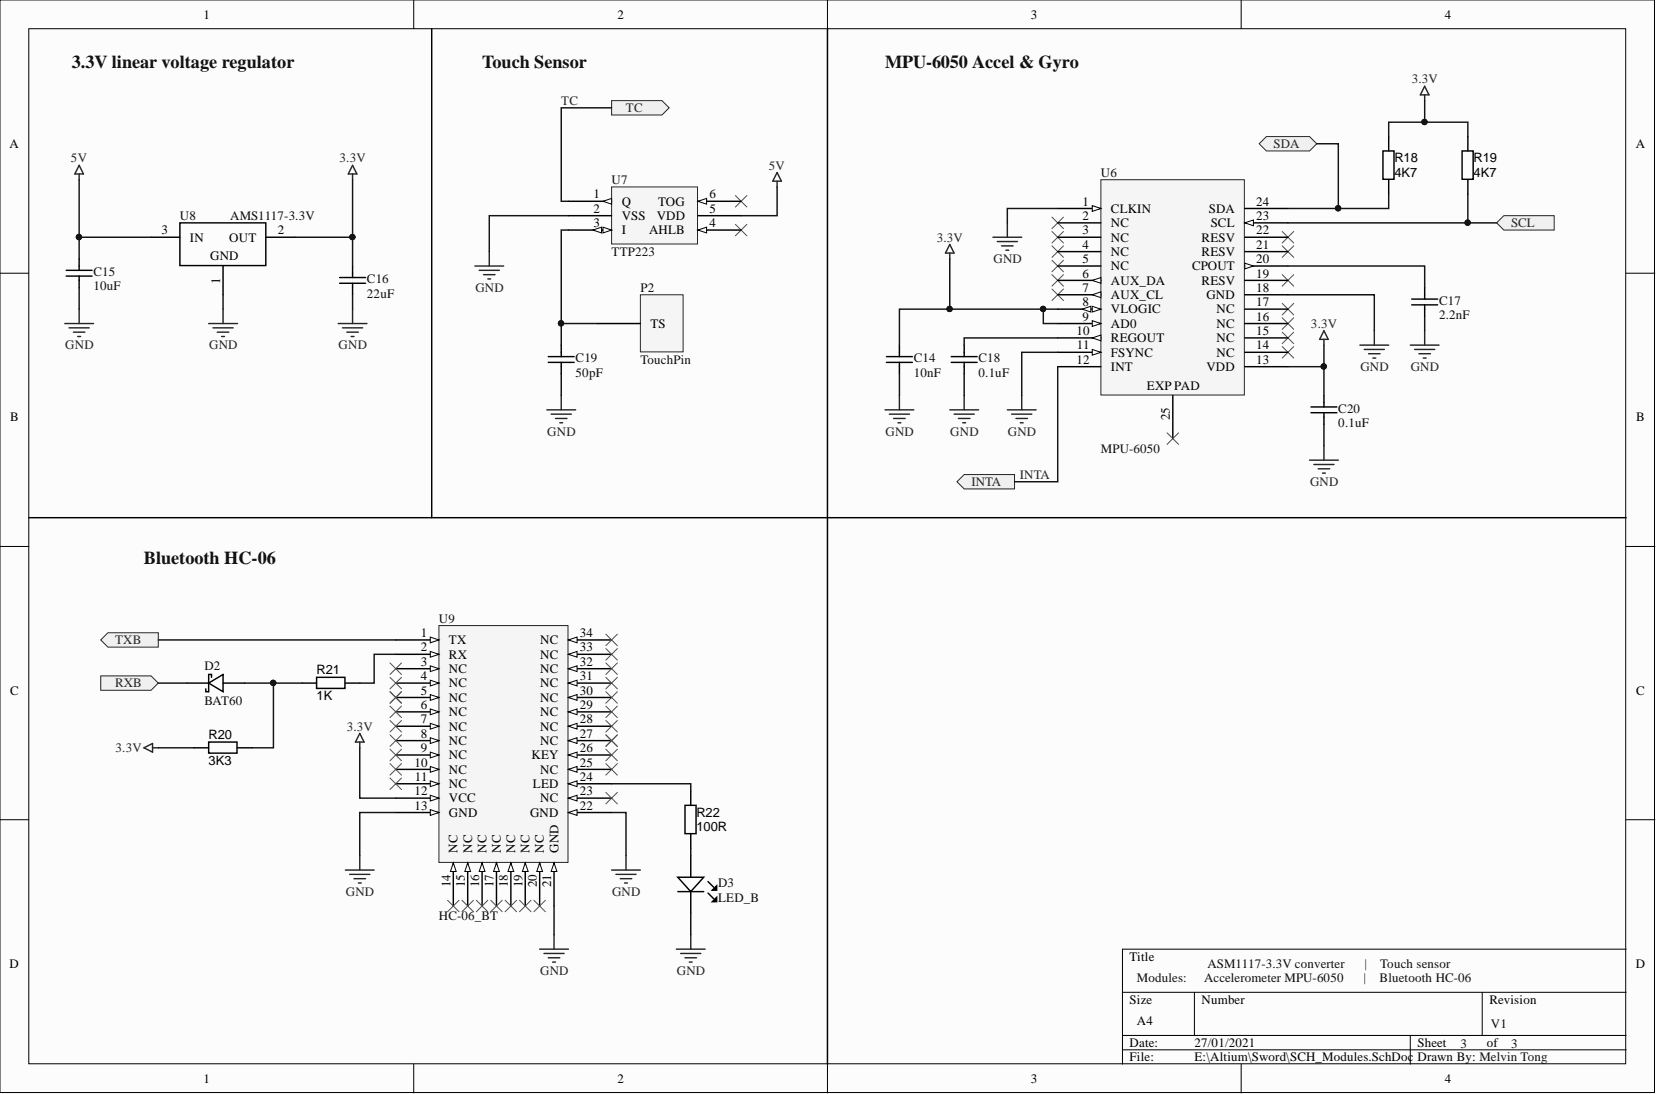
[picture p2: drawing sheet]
<svg xmlns="http://www.w3.org/2000/svg" width="292mm" height="193mm" viewBox="0 0 292 193" stroke-linecap="round" stroke-linejoin="round" font-family="sans-serif">
<defs><g id="words">
<g font-size="3.2" fill="#0e0e0e">
<text x="12.7" y="12">3.3V linear voltage regulator</text>
<text x="85" y="12">Touch Sensor</text>
<text x="156.1" y="12">MPU-6050 Accel &amp; Gyro</text>
<text x="25.4" y="99.5">Bluetooth HC-06</text>
</g>
<g font-size="2.3">
<text x="35.9" y="3.3">1</text>
<text x="108.9" y="3.3">2</text>
<text x="181.8" y="3.3">3</text>
<text x="254.8" y="3.3">4</text>
<text x="1.7" y="26.1">A</text>
<text x="246" y="28.7">R18</text>
<text x="259.9" y="28.7">R19</text>
<text x="288.5" y="26.1">A</text>
<text x="104.7" y="35">1</text>
<text x="125.1" y="35">6</text>
<text x="246" y="31.2">4K7</text>
<text x="259.9" y="31.2">4K7</text>
<text x="28.5" y="41.3">3</text>
<text x="49" y="41.3">2</text>
<text x="104.7" y="37.5">2</text>
<text x="104.7" y="40.1">3</text>
<text x="109.7" y="36.3">Q</text>
<text x="109.7" y="38.8">VSS</text>
<text x="109.7" y="41.3">I</text>
<text x="114.5" y="41.3">AHLB</text>
<text x="115.8" y="38.8">VDD</text>
<text x="116.1" y="36.3">TOG</text>
<text x="125.1" y="40.1">4</text>
<text x="125.1" y="37.5">5</text>
<text x="191" y="36.3">1</text>
<text x="191" y="38.8">2</text>
<text x="191" y="41.3">3</text>
<text x="196" y="37.5">CLKIN</text>
<text x="196" y="40.1">NC</text>
<text x="213.2" y="37.5">SDA</text>
<text x="213.6" y="40.1">SCL</text>
<text x="221.6" y="41.3">22</text>
<text x="221.6" y="38.8">23</text>
<text x="221.6" y="36.3">24</text>
<text x="33.5" y="42.6">IN</text>
<text x="37.1" y="45.9">GND</text>
<text x="40.4" y="42.6">OUT</text>
<text x="191" y="43.9">4</text>
<text x="191" y="46.4">5</text>
<text x="196" y="42.6">NC</text>
<text x="196" y="45.1">NC</text>
<text x="196" y="47.7">NC</text>
<text x="210.3" y="47.7">CPOUT</text>
<text x="212" y="45.1">RESV</text>
<text x="212" y="42.6">RESV</text>
<text x="221.6" y="46.4">20</text>
<text x="221.6" y="43.9">21</text>
<text x="38.8" y="50.1" transform="rotate(-90 38.8 50.1)">1</text>
<text x="191" y="49">6</text>
<text x="191" y="51.5">7</text>
<text x="196" y="50.2">AUX_DA</text>
<text x="196" y="52.8">AUX_CL</text>
<text x="212" y="50.2">RESV</text>
<text x="212.8" y="52.8">GND</text>
<text x="221.6" y="51.5">18</text>
<text x="221.6" y="49">19</text>
<text x="114.7" y="57.8">TS</text>
<text x="189.9" y="59.1">10</text>
<text x="191" y="54">8</text>
<text x="191" y="56.6">9</text>
<text x="196" y="55.3">VLOGIC</text>
<text x="196" y="57.8">AD0</text>
<text x="214.6" y="57.8">NC</text>
<text x="214.6" y="55.3">NC</text>
<text x="221.6" y="59.1">15</text>
<text x="221.6" y="56.6">16</text>
<text x="221.6" y="54">17</text>
<text x="189.9" y="64.2">12</text>
<text x="190" y="61.6">11</text>
<text x="196" y="60.4">REGOUT</text>
<text x="196" y="62.9">FSYNC</text>
<text x="196" y="65.4">INT</text>
<text x="212.8" y="65.4">VDD</text>
<text x="214.6" y="62.9">NC</text>
<text x="214.6" y="60.4">NC</text>
<text x="221.6" y="64.2">13</text>
<text x="221.6" y="61.6">14</text>
<text x="202.3" y="68.7">EXP PAD</text>
<text x="1.8" y="74.3">B</text>
<text x="206.4" y="74.1" transform="rotate(-90 206.4 74.1)">25</text>
<text x="288.6" y="74.3">B</text>
<text x="74.2" y="112.4">1</text>
<text x="79.2" y="113.6">TX</text>
<text x="95.3" y="113.6">NC</text>
<text x="102.3" y="112.4">34</text>
<text x="55.8" y="119">R21</text>
<text x="74.2" y="114.9">2</text>
<text x="74.2" y="117.4">3</text>
<text x="74.2" y="120">4</text>
<text x="79.2" y="116.2">RX</text>
<text x="79.2" y="118.7">NC</text>
<text x="95.3" y="118.7">NC</text>
<text x="95.3" y="116.2">NC</text>
<text x="102.3" y="120">31</text>
<text x="102.3" y="117.4">32</text>
<text x="102.3" y="114.9">33</text>
<text x="1.8" y="122.5">C</text>
<text x="55.8" y="123.5">1K</text>
<text x="74.2" y="122.5">5</text>
<text x="74.2" y="125.1">6</text>
<text x="79.2" y="121.3">NC</text>
<text x="79.2" y="123.8">NC</text>
<text x="95.3" y="123.8">NC</text>
<text x="95.3" y="121.3">NC</text>
<text x="102.3" y="125.1">29</text>
<text x="102.3" y="122.5">30</text>
<text x="288.6" y="122.5">C</text>
<text x="36.8" y="130.4">R20</text>
<text x="74.2" y="127.6">7</text>
<text x="74.2" y="130.1">8</text>
<text x="79.2" y="126.3">NC</text>
<text x="79.2" y="128.9">NC</text>
<text x="79.2" y="131.4">NC</text>
<text x="95.3" y="131.4">NC</text>
<text x="95.3" y="128.9">NC</text>
<text x="95.3" y="126.3">NC</text>
<text x="102.3" y="130.1">27</text>
<text x="102.3" y="127.6">28</text>
<text x="36.8" y="134.9">3K3</text>
<text x="73.1" y="135.2">10</text>
<text x="73.2" y="137.7">11</text>
<text x="74.2" y="132.7">9</text>
<text x="79.2" y="133.9">NC</text>
<text x="79.2" y="136.5">NC</text>
<text x="93.7" y="133.9">KEY</text>
<text x="95.3" y="136.5">NC</text>
<text x="102.3" y="137.7">24</text>
<text x="102.3" y="135.2">25</text>
<text x="102.3" y="132.7">26</text>
<text x="73.1" y="140.3">12</text>
<text x="73.1" y="142.8">13</text>
<text x="79.2" y="139">NC</text>
<text x="79.2" y="141.5">VCC</text>
<text x="94" y="139">LED</text>
<text x="95.3" y="141.5">NC</text>
<text x="102.3" y="142.8">22</text>
<text x="102.3" y="140.3">23</text>
<text x="79.2" y="144.1">GND</text>
<text x="93.5" y="144.1">GND</text>
<text x="122.9" y="144.1">R22</text>
<text x="122.9" y="146.6">100R</text>
<text x="80.7" y="150.4" transform="rotate(-90 80.7 150.4)">NC</text>
<text x="83.3" y="150.4" transform="rotate(-90 83.3 150.4)">NC</text>
<text x="85.8" y="150.4" transform="rotate(-90 85.8 150.4)">NC</text>
<text x="88.3" y="150.4" transform="rotate(-90 88.3 150.4)">NC</text>
<text x="90.9" y="150.4" transform="rotate(-90 90.9 150.4)">NC</text>
<text x="93.4" y="150.4" transform="rotate(-90 93.4 150.4)">NC</text>
<text x="95.9" y="150.4" transform="rotate(-90 95.9 150.4)">NC</text>
<text x="98.5" y="150.4" transform="rotate(-90 98.5 150.4)">GND</text>
<text x="79.5" y="156.5" transform="rotate(-90 79.5 156.5)">14</text>
<text x="82" y="156.5" transform="rotate(-90 82 156.5)">15</text>
<text x="84.5" y="156.5" transform="rotate(-90 84.5 156.5)">16</text>
<text x="87.1" y="156.5" transform="rotate(-90 87.1 156.5)">17</text>
<text x="89.6" y="156.5" transform="rotate(-90 89.6 156.5)">18</text>
<text x="92.1" y="156.5" transform="rotate(-90 92.1 156.5)">19</text>
<text x="94.7" y="156.5" transform="rotate(-90 94.7 156.5)">20</text>
<text x="97.2" y="156.5" transform="rotate(-90 97.2 156.5)">21</text>
<text x="1.7" y="170.7">D</text>
<text x="199.3" y="169.4">Title</text>
<text x="288.5" y="170.7">D</text>
<text x="199.3" y="177.1">Size</text>
<text x="212" y="177.1">Number</text>
<text x="262.7" y="177.1">Revision</text>
<text x="199.3" y="184.7">Date:</text>
<text x="200.5" y="180.9">A4</text>
<text x="210.7" y="184.7">27/01/2021</text>
<text x="250" y="184.7">Sheet</text>
<text x="262.3" y="184.7">of</text>
<text x="35.9" y="191">1</text>
<text x="108.9" y="191">2</text>
<text x="181.8" y="191">3</text>
<text x="199.3" y="187.2">File:</text>
<text x="210.7" y="187.2">E:\Altium\Sword\SCH_Modules.SchDoc</text>
<text x="250" y="187.2">Drawn By: Melvin Tong</text>
<text x="254.8" y="191">4</text>
</g>
<g font-size="2.3" fill="#262626">
<text x="249" y="14.7">3.3V</text>
<text x="99" y="18.5">TC</text>
<text x="110.4" y="19.8">TC</text>
<text x="12.5" y="28.7">5V</text>
<text x="59.9" y="28.7">3.3V</text>
<text x="135.6" y="29.9">5V</text>
<text x="224.6" y="26.1">SDA</text>
<text x="266.5" y="40.1">SCL</text>
<text x="165.2" y="42.6">3.3V</text>
<text x="175.2" y="46.4">GND</text>
<text x="83.8" y="51.5">GND</text>
<text x="231.2" y="57.8">3.3V</text>
<text x="11.5" y="61.6">GND</text>
<text x="36.9" y="61.6">GND</text>
<text x="59.7" y="61.6">GND</text>
<text x="240" y="65.4">GND</text>
<text x="248.8" y="65.4">GND</text>
<text x="96.5" y="76.9">GND</text>
<text x="156.2" y="76.9">GND</text>
<text x="167.6" y="76.9">GND</text>
<text x="177.8" y="76.9">GND</text>
<text x="171.3" y="85.7">INTA</text>
<text x="179.9" y="84.5">INTA</text>
<text x="231.1" y="85.7">GND</text>
<text x="20.3" y="113.6">TXB</text>
<text x="20.3" y="121.3">RXB</text>
<text x="61.2" y="128.9">3.3V</text>
<text x="20.4" y="132.7">3.3V</text>
<text x="61" y="158">GND</text>
<text x="108" y="158">GND</text>
<text x="95.3" y="172">GND</text>
<text x="119.4" y="172">GND</text>
</g>
<g font-size="2.3" fill="#0e0e0e">
<text x="107.9" y="32.5">U7</text>
<text x="194.2" y="31.2">U6</text>
<text x="31.7" y="38.8">U8</text>
<text x="40.6" y="38.8">AMS1117-3.3V</text>
<text x="107.9" y="45.1">TTP223</text>
<text x="16.5" y="48.7">C15</text>
<text x="16.5" y="51.2">10uF</text>
<text x="64.7" y="50">C16</text>
<text x="64.7" y="52.5">22uF</text>
<text x="113" y="51.5">P2</text>
<text x="253.8" y="53.8">C17</text>
<text x="253.8" y="56.3">2.2nF</text>
<text x="101.5" y="63.9">C19</text>
<text x="113" y="64.2">TouchPin</text>
<text x="161.2" y="63.9">C14</text>
<text x="172.6" y="63.9">C18</text>
<text x="101.5" y="66.5">50pF</text>
<text x="161.2" y="66.5">10nF</text>
<text x="172.6" y="66.5">0.1uF</text>
<text x="236.1" y="72.8">C20</text>
<text x="236.1" y="75.3">0.1uF</text>
<text x="194.2" y="79.9">MPU-6050</text>
<text x="77.4" y="109.8">U9</text>
<text x="36" y="118.2">D2</text>
<text x="36" y="124.3">BAT60</text>
<text x="126.7" y="156.5">D3</text>
<text x="126.7" y="159">LED_B</text>
<text x="77.4" y="162.3">HC-06_BT</text>
<text x="200.5" y="173.3">Modules:</text>
<text x="212.4" y="173.3">Accelerometer MPU-6050</text>
<text x="213" y="170.7">ASM1117-3.3V converter</text>
<text x="240.5" y="173.3">|</text>
<text x="240.7" y="170.7">|</text>
<text x="243.4" y="173.3">Bluetooth HC-06</text>
<text x="243.4" y="170.7">Touch sensor</text>
<text x="257.6" y="184.9">3</text>
<text x="263" y="181.4">V1</text>
<text x="266.5" y="184.9">3</text>
</g>
</g></defs>
<g fill="#fcfcfc" stroke="#000" stroke-width=".18">
<path d="M0 0h291.8v192.7h-291.8z"/>
<path d="M5.1 5.1h281.7v182.5h-281.7z"/>
</g>
<g fill="none" stroke="#000" stroke-width=".18">
<path d="M73 0v5.1M146 0v5.1M218.9 0v5.1M0 48.2h5.1M286.8 48.2h5.1M0 96.4h5.1M286.8 96.4h5.1M0 144.6h5.1M286.8 144.6h5.1M198 175h88.8M210.7 175v7.6M261.4 175v7.6"/>
<path d="M286.8 167.4h-88.8v20.3M73 187.7v5.1M146 187.7v5.1M198 182.6h88.8M198 185.2h88.8M218.9 187.7v5.1M248.8 182.6v5.1"/>
</g>
<g fill="none" stroke="#262626" stroke-width=".25">
<path d="M177.7 39.3v2.5M167.5 43.1l.8 1.5h-1.5zM167.5 44.6v1.1M175.1 41.8h5.1M175.9 42.6h3.6M176.7 43.4h2M177.4 44.1h.5M242.4 58.3v2.6M177.7 72.3h5.1M178.4 73.1h3.6M179.2 73.8h2M180 74.6h.5"/>
<path d="M180.2 69.8v2.5M239.9 60.9h5.1M240.6 61.6h3.6M241.4 62.4h2M242.2 63.2h.5"/>
</g>
<g fill="none" stroke="#4c4c4c" stroke-width=".18">
<path d="M185.6 38.3l2 2M187.6 38.3l-2 2M185.6 40.8l2 2.1M185.6 43.4l2 2M185.6 45.9l2 2M185.6 48.4l2 2.1M185.6 51l2 2M187.6 40.8l-2 2.1M187.6 43.4l-2 2M187.6 45.9l-2 2M187.6 48.4l-2 2.1M187.6 51l-2 2"/>
<path d="M226.2 40.8l2 2.1M226.2 43.4l2 2M226.2 48.4l2 2.1M226.2 53.5l2 2M226.2 56.1l2 2M226.2 58.6l2 2M228.2 40.8l-2 2.1M228.2 43.4l-2 2M228.2 48.4l-2 2.1M228.2 53.5l-2 2M228.2 56.1l-2 2M228.2 58.6l-2 2"/>
<path d="M226.2 61.1l2 2.1M228.2 61.1l-2 2.1"/>
</g>
<g fill="#f0f0f0" stroke="#262626" stroke-width=".18">
<path d="M264 39.3l1.3-1.3h8.8v2.6h-8.8z" fill-rule="evenodd"/>
<path d="M222.1 25.4l1.3-1.3h7.6l1.3 1.3-1.3 1.2h-7.6z" fill-rule="evenodd"/>
</g>
<path d="M233.5 78.6v2.6M231 81.2h5.1M231.8 81.9h3.5M232.5 82.7h2M233.3 83.5h.5" fill="none" stroke="#262626" stroke-width=".25"/>
<path d="M77.4 110.3h22.8v41.8h-22.8z" fill="#f5f5f5" stroke="#262626" stroke-width=".18"/>
<path d="M69.8 112.9h7.6" fill="none" stroke="#000" stroke-width=".25"/>
<path d="M75.9 112.4l1.5 .5-1.5 .5z" fill="#fcfcfc"/>
<path d="M75.9 112.4l1.5 .5-1.5 .5z" fill="none" stroke="#000" stroke-width=".18"/>
<path d="M69.8 115.4h7.6" fill="none" stroke="#000" stroke-width=".25"/>
<path d="M75.9 114.9l1.5 .5-1.5 .5z" fill="#fcfcfc"/>
<path d="M75.9 114.9l1.5 .5-1.5 .5z" fill="none" stroke="#000" stroke-width=".18"/>
<path d="M69.8 118h7.6" fill="none" stroke="#000" stroke-width=".25"/>
<path d="M75.9 117.4l1.5 .6-1.5 .5z" fill="#fcfcfc"/>
<path d="M75.9 117.4l1.5 .6-1.5 .5z" fill="none" stroke="#000" stroke-width=".18"/>
<path d="M69.8 120.5h7.6" fill="none" stroke="#000" stroke-width=".25"/>
<path d="M75.9 120l1.5 .5-1.5 .5z" fill="#fcfcfc"/>
<path d="M75.9 120l1.5 .5-1.5 .5z" fill="none" stroke="#000" stroke-width=".18"/>
<path d="M69.8 123h7.6" fill="none" stroke="#000" stroke-width=".25"/>
<path d="M75.9 122.5l1.5 .5-1.5 .5z" fill="#fcfcfc"/>
<path d="M75.9 122.5l1.5 .5-1.5 .5z" fill="none" stroke="#000" stroke-width=".18"/>
<path d="M69.8 125.6h7.6" fill="none" stroke="#000" stroke-width=".25"/>
<path d="M75.9 125.1l1.5 .5-1.5 .5z" fill="#fcfcfc"/>
<path d="M75.9 125.1l1.5 .5-1.5 .5z" fill="none" stroke="#000" stroke-width=".18"/>
<path d="M69.8 128.1h7.6" fill="none" stroke="#000" stroke-width=".25"/>
<path d="M75.9 127.6l1.5 .5-1.5 .5z" fill="#fcfcfc"/>
<path d="M75.9 127.6l1.5 .5-1.5 .5z" fill="none" stroke="#000" stroke-width=".18"/>
<path d="M69.8 130.6h7.6" fill="none" stroke="#000" stroke-width=".25"/>
<path d="M75.9 130.1l1.5 .5-1.5 .5z" fill="#fcfcfc"/>
<path d="M75.9 130.1l1.5 .5-1.5 .5z" fill="none" stroke="#000" stroke-width=".18"/>
<path d="M69.8 133.2h7.6" fill="none" stroke="#000" stroke-width=".25"/>
<path d="M75.9 132.7l1.5 .5-1.5 .5z" fill="#fcfcfc"/>
<path d="M75.9 132.7l1.5 .5-1.5 .5z" fill="none" stroke="#000" stroke-width=".18"/>
<path d="M69.8 135.7h7.6" fill="none" stroke="#000" stroke-width=".25"/>
<path d="M75.9 135.2l1.5 .5-1.5 .5z" fill="#fcfcfc"/>
<path d="M75.9 135.2l1.5 .5-1.5 .5z" fill="none" stroke="#000" stroke-width=".18"/>
<path d="M69.8 138.2h7.6" fill="none" stroke="#000" stroke-width=".25"/>
<path d="M75.9 137.7l1.5 .5-1.5 .6z" fill="#fcfcfc"/>
<path d="M75.9 137.7l1.5 .5-1.5 .6z" fill="none" stroke="#000" stroke-width=".18"/>
<path d="M69.8 140.8h7.6" fill="none" stroke="#000" stroke-width=".25"/>
<path d="M75.9 140.3l1.5 .5-1.5 .5z" fill="#fcfcfc"/>
<path d="M75.9 140.3l1.5 .5-1.5 .5z" fill="none" stroke="#000" stroke-width=".18"/>
<path d="M69.8 143.3h7.6" fill="none" stroke="#000" stroke-width=".25"/>
<path d="M75.9 142.8l1.5 .5-1.5 .5z" fill="#fcfcfc"/>
<path d="M75.9 142.8l1.5 .5-1.5 .5z" fill="none" stroke="#000" stroke-width=".18"/>
<path d="M80 152.2v7.6" fill="none" stroke="#000" stroke-width=".25"/>
<path d="M80 152.2l.5 1.5h-1z" fill="#fcfcfc"/>
<path d="M80 152.2l.5 1.5h-1z" fill="none" stroke="#000" stroke-width=".18"/>
<path d="M82.5 152.2v7.6" fill="none" stroke="#000" stroke-width=".25"/>
<path d="M82.5 152.2l.5 1.5h-1z" fill="#fcfcfc"/>
<path d="M82.5 152.2l.5 1.5h-1z" fill="none" stroke="#000" stroke-width=".18"/>
<path d="M85 152.2v7.6" fill="none" stroke="#000" stroke-width=".25"/>
<path d="M85 152.2l.5 1.5h-1z" fill="#fcfcfc"/>
<path d="M85 152.2l.5 1.5h-1z" fill="none" stroke="#000" stroke-width=".18"/>
<path d="M87.6 152.2v7.6" fill="none" stroke="#000" stroke-width=".25"/>
<path d="M87.6 152.2l.5 1.5h-1z" fill="#fcfcfc"/>
<path d="M87.6 152.2l.5 1.5h-1z" fill="none" stroke="#000" stroke-width=".18"/>
<path d="M90.1 152.2v7.6" fill="none" stroke="#000" stroke-width=".25"/>
<path d="M90.1 152.2l.5 1.5h-1z" fill="#fcfcfc"/>
<path d="M90.1 152.2l.5 1.5h-1z" fill="none" stroke="#000" stroke-width=".18"/>
<path d="M92.6 152.2v7.6" fill="none" stroke="#000" stroke-width=".25"/>
<path d="M92.6 152.2l.6 1.5h-1.1z" fill="#fcfcfc"/>
<path d="M92.6 152.2l.6 1.5h-1.1z" fill="none" stroke="#000" stroke-width=".18"/>
<path d="M95.2 152.2v7.6" fill="none" stroke="#000" stroke-width=".25"/>
<path d="M95.2 152.2l.5 1.5h-1z" fill="#fcfcfc"/>
<path d="M95.2 152.2l.5 1.5h-1z" fill="none" stroke="#000" stroke-width=".18"/>
<path d="M97.7 152.2v7.6" fill="none" stroke="#000" stroke-width=".25"/>
<path d="M97.7 152.2l.5 1.5h-1z" fill="#fcfcfc"/>
<path d="M97.7 152.2l.5 1.5h-1z" fill="none" stroke="#000" stroke-width=".18"/>
<path d="M100.3 143.3h7.6" fill="none" stroke="#000" stroke-width=".25"/>
<path d="M100.3 143.3l1.5-.5v1z" fill="#fcfcfc"/>
<path d="M100.3 143.3l1.5-.5v1z" fill="none" stroke="#000" stroke-width=".18"/>
<path d="M100.3 140.8h7.6" fill="none" stroke="#000" stroke-width=".25"/>
<path d="M100.3 140.8l1.5-.5v1z" fill="#fcfcfc"/>
<path d="M100.3 140.8l1.5-.5v1z" fill="none" stroke="#000" stroke-width=".18"/>
<path d="M100.3 138.2h7.6" fill="none" stroke="#000" stroke-width=".25"/>
<path d="M100.3 138.2l1.5-.5v1.1z" fill="#fcfcfc"/>
<path d="M100.3 138.2l1.5-.5v1.1z" fill="none" stroke="#000" stroke-width=".18"/>
<path d="M100.3 135.7h7.6" fill="none" stroke="#000" stroke-width=".25"/>
<path d="M100.3 135.7l1.5-.5v1z" fill="#fcfcfc"/>
<path d="M100.3 135.7l1.5-.5v1z" fill="none" stroke="#000" stroke-width=".18"/>
<path d="M100.3 133.2h7.6" fill="none" stroke="#000" stroke-width=".25"/>
<path d="M100.3 133.2l1.5-.5v1z" fill="#fcfcfc"/>
<path d="M100.3 133.2l1.5-.5v1z" fill="none" stroke="#000" stroke-width=".18"/>
<path d="M100.3 130.6h7.6" fill="none" stroke="#000" stroke-width=".25"/>
<path d="M100.3 130.6l1.5-.5v1z" fill="#fcfcfc"/>
<path d="M100.3 130.6l1.5-.5v1z" fill="none" stroke="#000" stroke-width=".18"/>
<path d="M100.3 128.1h7.6" fill="none" stroke="#000" stroke-width=".25"/>
<path d="M100.3 128.1l1.5-.5v1z" fill="#fcfcfc"/>
<path d="M100.3 128.1l1.5-.5v1z" fill="none" stroke="#000" stroke-width=".18"/>
<path d="M100.3 125.6h7.6" fill="none" stroke="#000" stroke-width=".25"/>
<path d="M100.3 125.6l1.5-.5v1z" fill="#fcfcfc"/>
<path d="M100.3 125.6l1.5-.5v1z" fill="none" stroke="#000" stroke-width=".18"/>
<path d="M100.3 123h7.6" fill="none" stroke="#000" stroke-width=".25"/>
<path d="M100.3 123l1.5-.5v1z" fill="#fcfcfc"/>
<path d="M100.3 123l1.5-.5v1z" fill="none" stroke="#000" stroke-width=".18"/>
<path d="M100.3 120.5h7.6" fill="none" stroke="#000" stroke-width=".25"/>
<path d="M100.3 120.5l1.5-.5v1z" fill="#fcfcfc"/>
<path d="M100.3 120.5l1.5-.5v1z" fill="none" stroke="#000" stroke-width=".18"/>
<path d="M100.3 118h7.6" fill="none" stroke="#000" stroke-width=".25"/>
<path d="M100.3 118l1.5-.6v1.1z" fill="#fcfcfc"/>
<path d="M100.3 118l1.5-.6v1.1z" fill="none" stroke="#000" stroke-width=".18"/>
<path d="M100.3 115.4h7.6" fill="none" stroke="#000" stroke-width=".25"/>
<path d="M100.3 115.4l1.5-.5v1z" fill="#fcfcfc"/>
<path d="M100.3 115.4l1.5-.5v1z" fill="none" stroke="#000" stroke-width=".18"/>
<path d="M100.3 112.9h7.6" fill="none" stroke="#000" stroke-width=".25"/>
<path d="M100.3 112.9l1.5-.5v1z" fill="#fcfcfc"/>
<path d="M100.3 112.9l1.5-.5v1z" fill="none" stroke="#000" stroke-width=".18"/>
<path d="M63.5 129.4l.7 1.5h-1.5zM63.5 130.9v1" fill="none" stroke="#262626" stroke-width=".25"/>
<g fill="none" stroke="#4c4c4c" stroke-width=".18">
<path d="M68.8 116.9l2 2.1M68.8 119.5l2 2M70.8 116.9l-2 2.1M70.8 119.5l-2 2M106.9 119.5l2 2M106.9 116.9l2 2.1M106.9 114.4l2 2M106.9 111.9l2 2M108.9 119.5l-2 2M108.9 116.9l-2 2.1M108.9 114.4l-2 2M108.9 111.9l-2 2"/>
<path d="M68.8 122l2 2M68.8 124.5l2 2.1M68.8 129.6l2 2.1M68.8 127.1l2 2M68.8 132.2l2 2M68.8 134.7l2 2M68.8 137.2l2 2.1M70.8 122l-2 2M70.8 124.5l-2 2.1M70.8 129.6l-2 2.1M70.8 127.1l-2 2M70.8 132.2l-2 2"/>
<path d="M70.8 134.7l-2 2M70.8 137.2l-2 2.1M106.9 134.7l2 2M106.9 132.2l2 2M106.9 129.6l2 2.1M106.9 124.5l2 2.1M106.9 127.1l2 2M106.9 122l2 2M106.9 139.8l2 2M108.9 134.7l-2 2M108.9 132.2l-2 2M108.9 129.6l-2 2.1"/>
<path d="M108.9 124.5l-2 2.1M108.9 127.1l-2 2M108.9 122l-2 2M108.9 139.8l-2 2"/>
</g>
<path d="M119.6 154.7h4.5l-2.3 2.6zM119.6 157.3h4.5M121.8 150.9v3.8M121.8 157.3v3.8M124.9 157.5l1 1M124.9 155.5l1 1M125.6 159l.8-.7v.7zM125.6 157l.8-.7v.7z" fill="none" stroke="#000" stroke-width=".25"/>
<path d="M125.6 159l.8-.7v.7zM125.6 157l.8-.7v.7z" fill="#000"/>
<g fill="#f0f0f0" stroke="#262626" stroke-width=".18">
<path d="M17.8 112.9l1.2-1.3h8.9v2.5h-8.9z" fill-rule="evenodd"/>
<path d="M17.8 119.2h8.9l1.2 1.3-1.2 1.3h-8.9z" fill-rule="evenodd"/>
</g>
<g fill="none" stroke="#262626" stroke-width=".25">
<path d="M14 29.2l.7 1.5h-1.5zM14 30.7v1M62.2 29.2l.8 1.5h-1.6zM62.2 30.7v1M137.1 30.4l.7 1.6h-1.5zM137.1 32v1M36.8 57.1h5.1M37.6 57.8h3.5M38.3 58.6h2.1M39.1 59.4h.5M39.3 54.5v2.6M83.8 46.9h5"/>
<path d="M84.5 47.7h3.6M85.3 48.4h2M86 49.2h.6M86.3 44.4v2.5"/>
</g>
<path d="M76.2 5.1v86.2M146 5.1v182.6M31.7 39.3h15.2v7.5h-15.2zM26.7 41.8h5M39.3 46.9v5.1M47 41.8h5M5.1 91.3h281.7" fill="none" stroke="#000" stroke-width=".25"/>
<path d="M107.9 17.7h8.9l1.2 1.3-1.2 1.3h-8.9z" fill-rule="evenodd" fill="#f0f0f0" stroke="#262626" stroke-width=".18"/>
<path d="M129.7 34.5l2 2M129.7 39.6l2 2M131.7 34.5l-2 2M131.7 39.6l-2 2" fill="none" stroke="#4c4c4c" stroke-width=".18"/>
<path d="M113 52h7.5v10.1h-7.5z" fill="#f5f5f5" stroke="#262626" stroke-width=".18"/>
<g fill="none" stroke="#000" stroke-width=".25">
<path d="M243.9 26.6h2v5h-2zM245 24.1v2.5M245 31.7v2.5M257.9 26.6h2v5h-2zM258.9 24.1v2.5M258.9 31.7v2.5M11.7 48.7h4.5M11.7 47.7h4.5M14 45.7v2M14 48.7v2M59.9 50h4.6M59.9 49h4.6"/>
<path d="M62.2 46.9v2.1M62.2 50v2M105.3 57.1h7.7M249 53.8h4.6M249 52.8h4.6M251.3 50.7v2.1M251.3 53.8v2M96.7 62.9h4.6M96.7 63.9h4.6M99 60.9v2M99 63.9v2M156.4 62.9h4.5"/>
<path d="M156.4 63.9h4.5M158.6 60.9v2M158.6 63.9v2M167.8 62.9h4.6M167.8 63.9h4.6M170.1 60.9v2M170.1 63.9v2M231.2 71.8h4.6M231.2 72.8h4.6M233.5 69.8v2M233.5 72.8v2"/>
</g>
<path d="M96.5 72.3h5M97.2 73.1h3.6M98 73.8h2M98.7 74.6h.5M99 69.8v2.5" fill="none" stroke="#262626" stroke-width=".25"/>
<g fill="none" stroke="#4c4c4c" stroke-width=".18">
<path d="M78.9 158.8l2.1 2M81 158.8l-2.1 2M81.5 158.8l2 2M83.5 158.8l-2 2M84 158.8l2 2M86 158.8l-2 2M86.6 158.8l2 2M88.6 158.8l-2 2M89.1 158.8l2 2M91.1 158.8l-2 2M91.6 158.8l2.1 2M93.7 158.8l-2.1 2"/>
<path d="M94.2 158.8l2 2M96.2 158.8l-2 2"/>
</g>
<path d="M107.9 33h15.1v10h-15.1z" fill="#f5f5f5" stroke="#262626" stroke-width=".18"/>
<path d="M100.3 35.5h7.6" fill="none" stroke="#000" stroke-width=".25"/>
<path d="M106.4 35.5l1.5-.5v1z" fill="#fcfcfc"/>
<path d="M106.4 35.5l1.5-.5v1z" fill="none" stroke="#000" stroke-width=".18"/>
<path d="M100.3 38h7.6M100.3 40.6h7.6" fill="none" stroke="#000" stroke-width=".25"/>
<path d="M106.4 40.1l1.5 .5-1.5 .5z" fill="#fcfcfc"/>
<path d="M106.4 40.1l1.5 .5-1.5 .5z" fill="none" stroke="#000" stroke-width=".18"/>
<path d="M104.6 40.6l1.5-.5v1z" fill="#fcfcfc"/>
<path d="M104.6 40.6l1.5-.5v1z" fill="none" stroke="#000" stroke-width=".18"/>
<path d="M123.1 40.6h7.6" fill="none" stroke="#000" stroke-width=".25"/>
<path d="M123.1 40.6l1.5-.5v1z" fill="#fcfcfc"/>
<path d="M123.1 40.6l1.5-.5v1z" fill="none" stroke="#000" stroke-width=".18"/>
<path d="M123.1 38h7.6M123.1 35.5h7.6" fill="none" stroke="#000" stroke-width=".25"/>
<path d="M123.1 35.5l1.5-.5v1z" fill="#fcfcfc"/>
<path d="M123.1 35.5l1.5-.5v1z" fill="none" stroke="#000" stroke-width=".18"/>
<path d="M194.2 31.7h25.3v38h-25.3z" fill="#f5f5f5" stroke="#262626" stroke-width=".18"/>
<path d="M186.6 36.8h7.6" fill="none" stroke="#000" stroke-width=".25"/>
<path d="M192.7 36.3l1.5 .5-1.5 .5z" fill="#fcfcfc"/>
<path d="M192.7 36.3l1.5 .5-1.5 .5z" fill="none" stroke="#000" stroke-width=".18"/>
<path d="M186.6 39.3h7.6M186.6 41.8h7.6M186.6 44.4h7.6M186.6 46.9h7.6M186.6 49.5h7.6" fill="none" stroke="#000" stroke-width=".25"/>
<path d="M192.7 49.5l1.5-.5v1z" fill="#fcfcfc"/>
<path d="M192.7 49.5l1.5-.5v1z" fill="none" stroke="#000" stroke-width=".18"/>
<path d="M186.6 52h7.6" fill="none" stroke="#000" stroke-width=".25"/>
<path d="M192.7 52l1.5-.5v1z" fill="#fcfcfc"/>
<path d="M192.7 52l1.5-.5v1z" fill="none" stroke="#000" stroke-width=".18"/>
<path d="M186.6 54.5h7.6" fill="none" stroke="#000" stroke-width=".25"/>
<path d="M192.7 54l1.5 .5-1.5 .5z" fill="#fcfcfc"/>
<path d="M192.7 54l1.5 .5-1.5 .5z" fill="none" stroke="#000" stroke-width=".18"/>
<path d="M190.9 54.5l1.5-.5v1z" fill="#fcfcfc"/>
<path d="M190.9 54.5l1.5-.5v1z" fill="none" stroke="#000" stroke-width=".18"/>
<path d="M186.6 57.1h7.6" fill="none" stroke="#000" stroke-width=".25"/>
<path d="M192.7 56.6l1.5 .5-1.5 .5z" fill="#fcfcfc"/>
<path d="M192.7 56.6l1.5 .5-1.5 .5z" fill="none" stroke="#000" stroke-width=".18"/>
<path d="M186.6 59.6h7.6" fill="none" stroke="#000" stroke-width=".25"/>
<path d="M192.7 59.6l1.5-.5v1z" fill="#fcfcfc"/>
<path d="M192.7 59.6l1.5-.5v1z" fill="none" stroke="#000" stroke-width=".18"/>
<path d="M186.6 62.1h7.6" fill="none" stroke="#000" stroke-width=".25"/>
<path d="M192.7 61.6l1.5 .5-1.5 .6z" fill="#fcfcfc"/>
<path d="M192.7 61.6l1.5 .5-1.5 .6z" fill="none" stroke="#000" stroke-width=".18"/>
<path d="M219.6 59.6h7.6M219.6 57.1h7.6M219.6 54.5h7.6M219.6 52h7.6M219.6 49.5h7.6M219.6 46.9h7.6M186.6 64.7h7.6M219.6 64.7h7.6M219.6 62.1h7.6" fill="none" stroke="#000" stroke-width=".25"/>
<path d="M219.6 46.4l1.5 .5-1.5 .5z" fill="#fcfcfc"/>
<path d="M219.6 46.4l1.5 .5-1.5 .5z" fill="none" stroke="#000" stroke-width=".18"/>
<path d="M219.6 39.3h7.6M219.6 44.4h7.6M219.6 41.8h7.6" fill="none" stroke="#000" stroke-width=".25"/>
<path d="M219.6 39.3l1.5-.5v1z" fill="#fcfcfc"/>
<path d="M219.6 39.3l1.5-.5v1z" fill="none" stroke="#000" stroke-width=".18"/>
<path d="M219.6 36.8h7.6M206.9 69.8v7.6M37.3 119.5v-.5h-.5v3h-.5v-.5M55.8 119.5h5v1.9h-5zM33 120.5h3.8M34.3 131.9h2.5M36.8 130.9h5v1.9h-5zM36.8 120.5l2.5-1.5v3zM39.3 120.5h3.9M41.9 131.9h2.5M53.3 120.5h2.5M60.9 120.5h2.6" fill="none" stroke="#000" stroke-width=".25"/>
<path d="M25.4 131.9l1.5-.8v1.6zM26.9 131.9h1" fill="none" stroke="#262626" stroke-width=".25"/>
<path d="M168.8 85l1.3-1.3h8.9v2.5h-8.9z" fill-rule="evenodd" fill="#f0f0f0" stroke="#262626" stroke-width=".18"/>
<path d="M121.8 139.5v2.6M120.8 142.1h2v4.9h-2zM121.8 147.1v2.6" fill="none" stroke="#000" stroke-width=".25"/>
<g fill="none" stroke="#262626" stroke-width=".25">
<path d="M251.3 15.2l.8 1.5h-1.6zM251.3 16.7v1M11.4 57.1h5.1M12.2 57.8h3.5M12.9 58.6h2.1M13.7 59.4h.5M14 54.5v2.6M59.7 57.1h5M60.4 57.8h3.6M61.2 58.6h2M61.9 59.4h.5M62.2 54.5v2.6"/>
<path d="M233.5 58.3l.8 1.6h-1.5zM233.5 59.9v1M251.3 58.3v2.6M156.1 72.3h5.1M156.9 73.1h3.5M157.6 73.8h2.1M158.4 74.6h.5M158.6 69.8v2.5M167.5 72.3h5.1M168.3 73.1h3.5M169.1 73.8h2M169.8 74.6h.5"/>
<path d="M170.1 69.8v2.5M248.8 60.9h5M249.5 61.6h3.6M250.3 62.4h2M251 63.2h.5M60.9 153.5h5.1M61.7 154.2h3.5M62.4 155h2.1M63.2 155.8h.5M63.5 150.9v2.6M107.9 153.5h5.1M108.6 154.2h3.6"/>
<path d="M109.4 155h2M110.2 155.8h.5M110.4 150.9v2.6M95.2 167.4h5.1M95.9 168.2h3.6M96.7 168.9h2M97.5 169.7h.5M97.7 164.9v2.5M119.3 167.4h5.1M120.1 168.2h3.5M120.8 168.9h2.1M121.6 169.7h.5"/>
<path d="M121.8 164.9v2.5"/>
</g>
<path d="M205.9 76.3l2 2.1M207.9 76.3l-2 2.1" fill="none" stroke="#4c4c4c" stroke-width=".18"/>
<g fill="none" stroke="#0e0e0e" stroke-width=".25">
<path d="M107.9 19h-8.9v16.5h1.3M251.3 17.7v3.9h-6.3v2.5M14 31.7v10.1M62.2 31.7v10.1M100.3 38h-14v6.4M137.1 33v5h-6.4M186.6 36.8h-8.9v2.5M227.2 39.3h36.8M232.3 25.4h3.8v11.4M245 34.2v2.6h-17.8M251.3 21.6h7.6v2.5M258.9 34.2v5.1"/>
<path d="M14 50.7v3.8M26.7 41.8h-12.7v3.9M39.3 52v2.5M52 41.8h10.2v5.1M62.2 52v2.5M99 57.1v3.8M100.3 40.6h-1.3v16.5h6.3M167.5 45.7v8.8M184 54.5v2.6h2.6M186.6 59.6h-16.5v1.3M186.6 54.5h-28v6.4M227.2 46.9h24.1v3.8"/>
<path d="M227.2 52h15.2v6.3M251.3 55.8v2.5M99 65.9v3.9M158.6 65.9v3.9M170.1 65.9v3.9M186.6 64.7v20.3h-7.6M186.6 62.1h-6.4v7.7M227.2 64.7h6.3v5.1M233.5 60.9v3.8M233.5 74.8v3.8M27.9 112.9h41.9M69.8 115.4h-3.8v5.1h-2.5"/>
<path d="M27.9 120.5h5.1M27.9 131.9h6.4M43.2 120.5h10.1M48.2 120.5v11.4h-3.8M63.5 131.9v8.9h6.3M107.9 138.2h13.9v1.3M69.8 143.3h-6.3v7.6M97.7 159.8v5.1M107.9 143.3h2.5v7.6M121.8 149.7v1.2M121.8 161.1v3.8"/>
</g>
<g fill="#0e0e0e" stroke="#0e0e0e" stroke-width=".18">
<circle cx="184" cy="54.5" r=".47"/>
<circle cx="99" cy="57" r=".47"/>
<circle cx="62.2" cy="41.8" r=".47"/>
<circle cx="13.9" cy="41.8" r=".47"/>
<circle cx="48.2" cy="120.5" r=".47"/>
<circle cx="236" cy="36.7" r=".47"/>
<circle cx="251.3" cy="21.5" r=".47"/>
<circle cx="233.5" cy="64.6" r=".47"/>
<circle cx="167.5" cy="54.5" r=".47"/>
<circle cx="258.9" cy="39.3" r=".47"/>
</g>
<use href="#words"/>
</svg>
